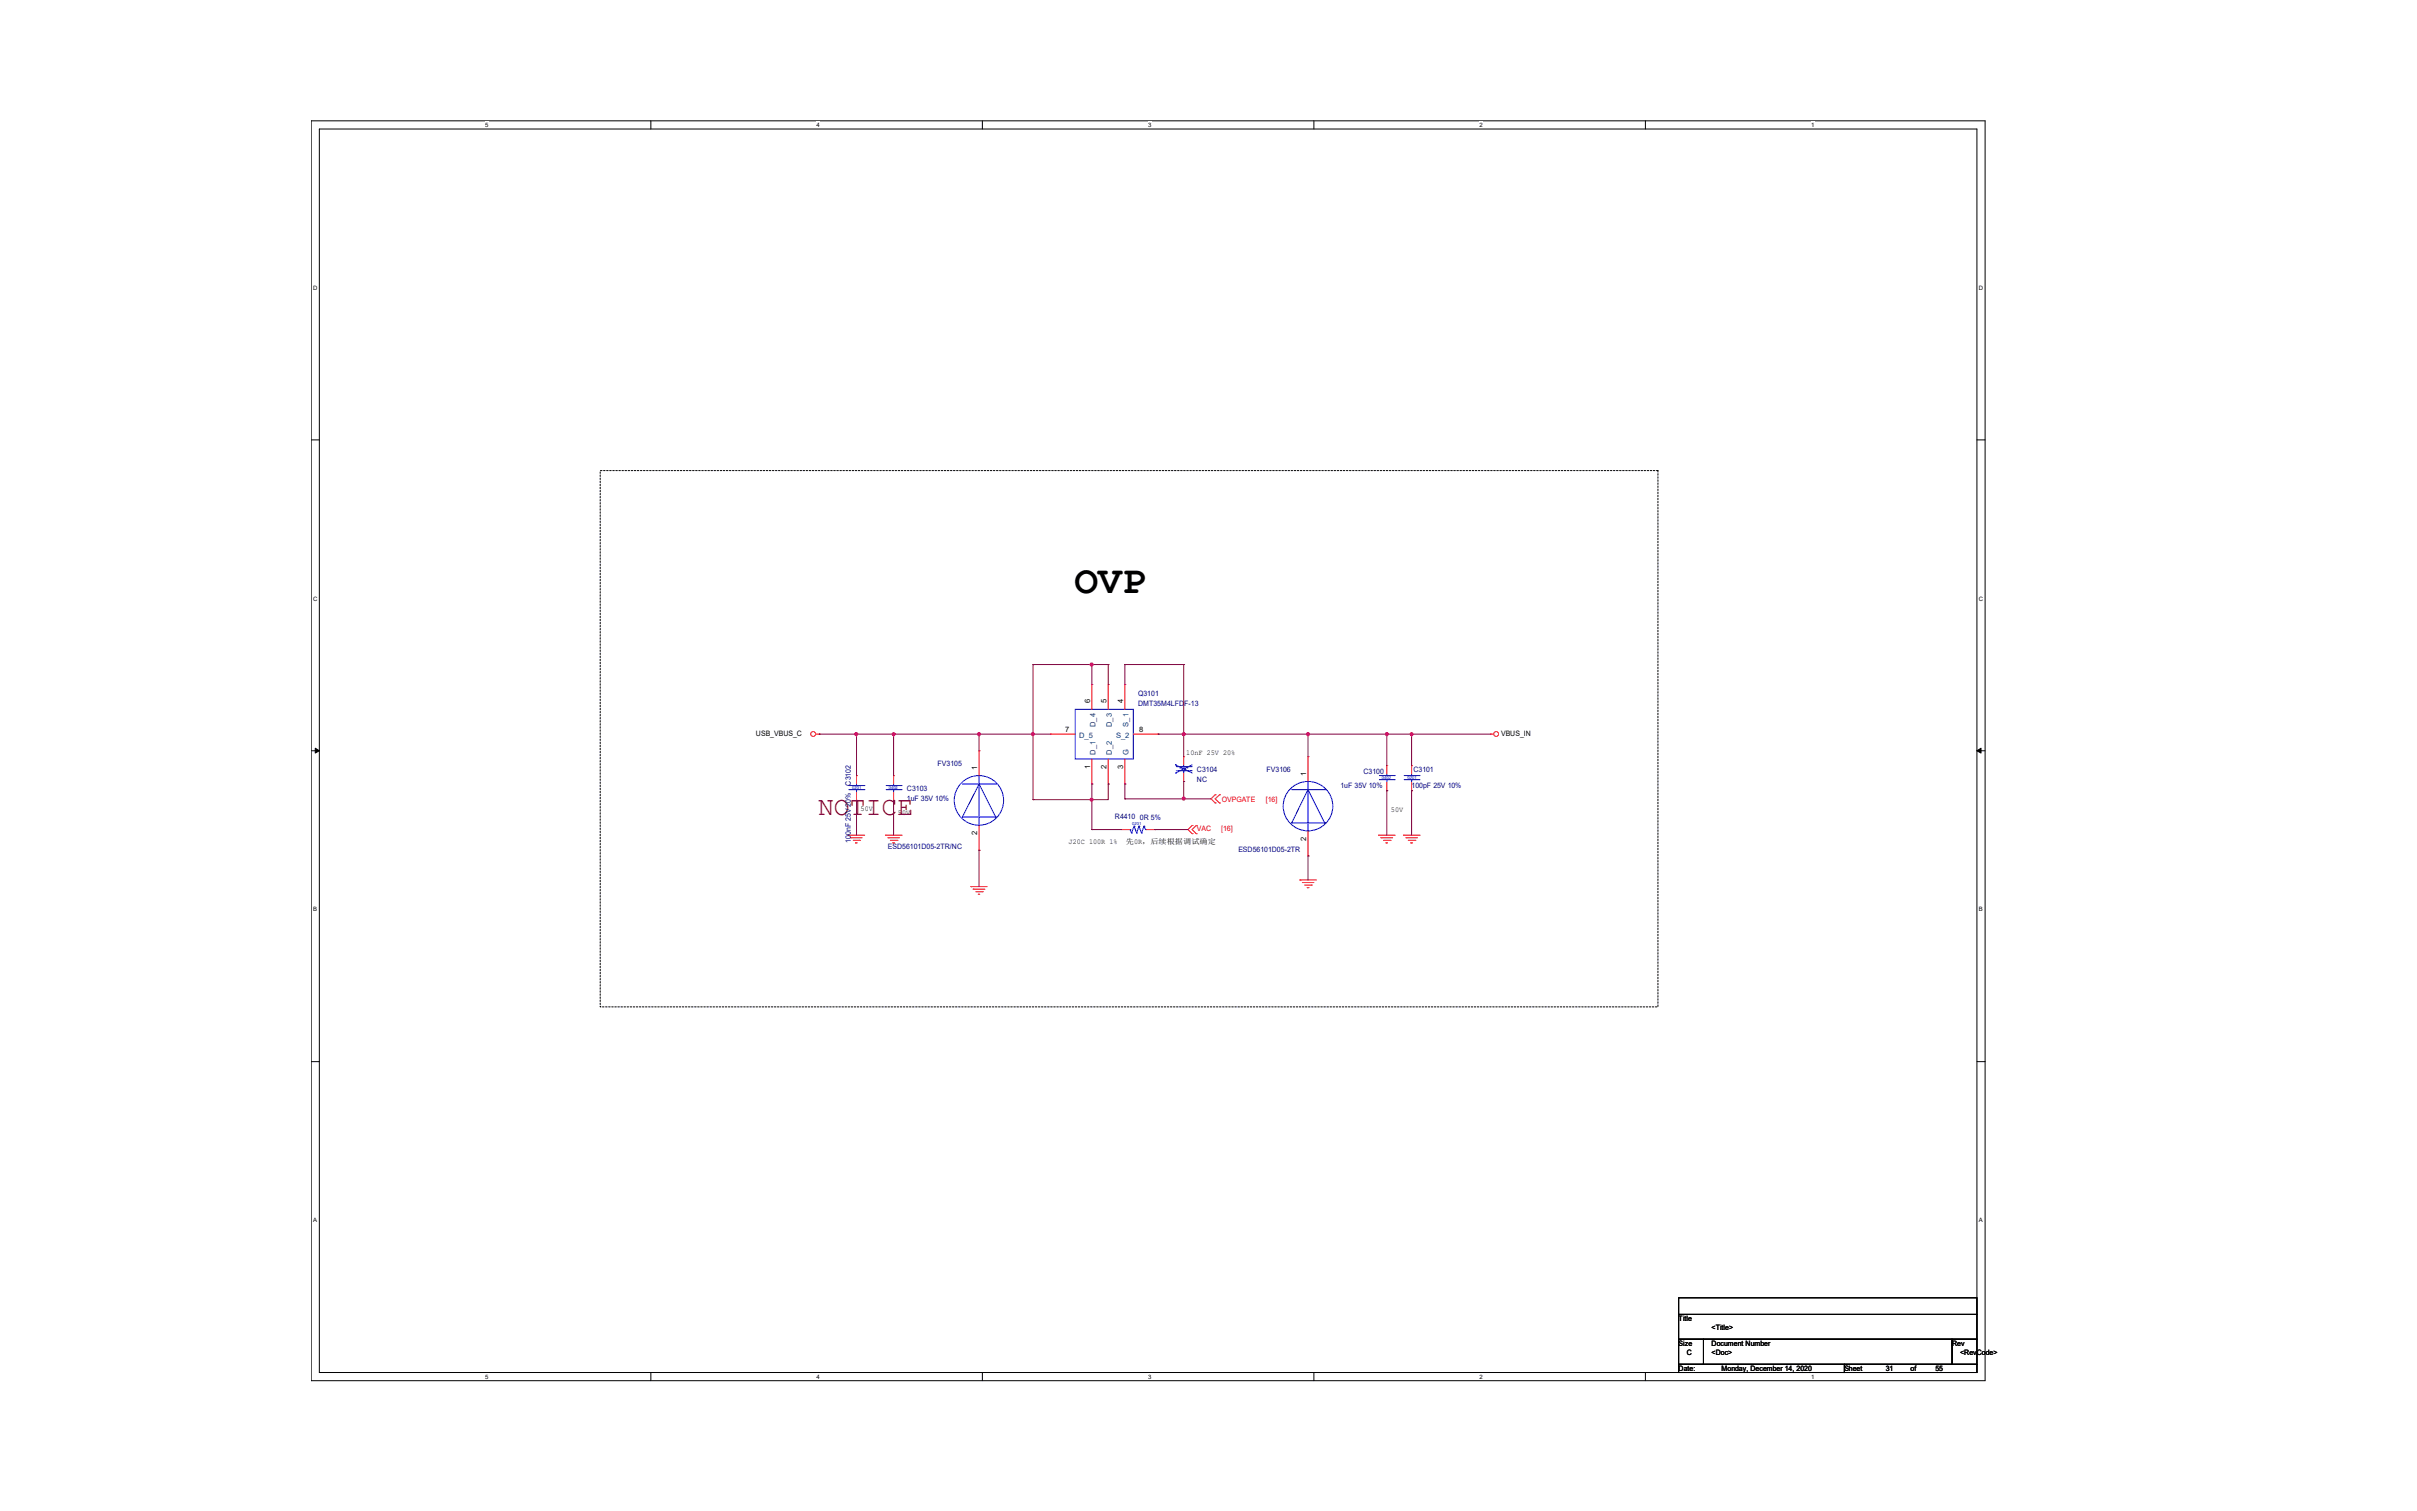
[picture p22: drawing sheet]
<svg xmlns="http://www.w3.org/2000/svg" width="400mm" height="250mm" viewBox="0 0 400 250" stroke-linecap="round" stroke-linejoin="round" font-family="sans-serif">
<defs><g id="words">
<text font-size="6.6" x="177.8" y="98.1">OVP</text>
<text font-size="4.4" fill="#800000" x="135.4" y="134.8">NOTICE</text>
<g font-size="1.2">
<text x="180.4" y="116.4" transform="rotate(-90 180.4 116.4)">6</text>
<text x="183.1" y="116.4" transform="rotate(-90 183.1 116.4)">5</text>
<text x="185.9" y="116.4" transform="rotate(-90 185.9 116.4)">4</text>
<text x="125.1" y="121.8">USB_VBUS_C</text>
<text x="176.3" y="121.2">7</text>
<text x="188.5" y="121.2">8</text>
<text x="196.3" y="125">10nF 25V 20%</text>
<text x="248.4" y="121.8">VBUS_IN</text>
<text x="161.7" y="127.3" transform="rotate(-90 161.7 127.3)">1</text>
<text x="180.4" y="127.2" transform="rotate(-90 180.4 127.2)">1</text>
<text x="183.1" y="127.2" transform="rotate(-90 183.1 127.2)">2</text>
<text x="185.9" y="127.2" transform="rotate(-90 185.9 127.2)">3</text>
<text x="216.2" y="128.3" transform="rotate(-90 216.2 128.3)">1</text>
<text x="142.4" y="134.2">50V</text>
<text x="148.6" y="134.8">50V</text>
<text x="230.2" y="134.4">50V</text>
<text x="161.7" y="138.2" transform="rotate(-90 161.7 138.2)">2</text>
<text x="176.8" y="139.6">J20C 100R 1%</text>
<text x="186.3" y="139.6">先0R，后续根据调试确定</text>
<text x="216.2" y="139.2" transform="rotate(-90 216.2 139.2)">2</text>
<text x="277.8" y="218.6">Title</text>
<text x="283.3" y="220">&lt;Title&gt;</text>
<text x="277.8" y="222.7">Size</text>
<text x="277.8" y="226.9">Date:</text>
<text x="279.2" y="224.1">C</text>
<text x="283.3" y="224.1">&lt;Doc&gt;</text>
<text x="283.3" y="222.7">Document Number</text>
<text x="284.9" y="226.9">Monday, December 14, 2020</text>
<text x="305.2" y="226.9">Sheet</text>
<text x="312.1" y="226.9">31</text>
<text x="316.2" y="226.9">of</text>
<text x="320.3" y="226.9">55</text>
<text x="323.1" y="222.7">Rev</text>
<text x="324.4" y="224.1">&lt;RevCode&gt;</text>
</g>
<g font-size="1.2" fill="#000080">
<text x="188.4" y="115.2">Q3101</text>
<text x="188.4" y="116.8">DMT35M4LFDF-13</text>
<text x="140.8" y="130" transform="rotate(-90 140.8 130)">C3102</text>
<text x="150.1" y="130.9">C3103</text>
<text x="155.2" y="126.7">FV3105</text>
<text x="198.1" y="127.7">C3104</text>
<text x="198.1" y="129.3">NC</text>
<text x="209.6" y="127.7">FV3106</text>
<text x="221.8" y="130.4">1uF 35V 10%</text>
<text x="225.6" y="128">C3100</text>
<text x="233.6" y="130.4">100pF 25V 10%</text>
<text x="233.9" y="127.7">C3101</text>
<text x="150.1" y="132.5">1uF 35V 10%</text>
<text x="184.5" y="135.5">R4410</text>
<text x="188.7" y="135.6">0R 5%</text>
<text x="140.8" y="139.5" transform="rotate(-90 140.8 139.5)">100nF 25V 20%</text>
<text x="147" y="140.4">ESD56101D05-2TR/NC</text>
<text x="204.9" y="141">ESD56101D05-2TR</text>
</g>
<g font-size="1.2" fill="#004080">
<text x="178.6" y="122.1">D_5</text>
<text x="181.3" y="124.9" transform="rotate(-90 181.3 124.9)">D_1</text>
<text x="181.3" y="120.3" transform="rotate(-90 181.3 120.3)">D_4</text>
<text x="184" y="124.9" transform="rotate(-90 184 124.9)">D_2</text>
<text x="184" y="120.3" transform="rotate(-90 184 120.3)">D_3</text>
<text x="184.7" y="122.1">S_2</text>
<text x="186.7" y="124.9" transform="rotate(-90 186.7 124.9)">G</text>
<text x="186.7" y="120.2" transform="rotate(-90 186.7 120.2)">S_1</text>
</g>
<g font-size="1.2" fill="#f00">
<text x="198.1" y="137.6">VAC</text>
<text x="202.1" y="137.6">[16]</text>
<text x="202.2" y="132.6">OVPGATE</text>
<text x="209.5" y="132.6">[16]</text>
</g>
<g font-size="1">
<text x="80.3" y="21">5</text>
<text x="135.1" y="21">4</text>
<text x="190" y="21">3</text>
<text x="244.9" y="21">2</text>
<text x="299.7" y="21">1</text>
<text x="51.8" y="47.9">D</text>
<text x="327.5" y="47.9">D</text>
<text x="51.8" y="99.4">C</text>
<text x="327.5" y="99.4">C</text>
<text x="51.8" y="150.8">B</text>
<text x="327.5" y="150.8">B</text>
<text x="51.8" y="202.2">A</text>
<text x="327.5" y="202.2">A</text>
<text x="80.3" y="228.1">5</text>
<text x="135.1" y="228.1">4</text>
<text x="190" y="228.1">3</text>
<text x="244.9" y="228.1">2</text>
<text x="299.7" y="228.1">1</text>
</g>
<g font-size=".7" fill="#00f">
<text x="141" y="130.5">0201</text>
<text x="147.1" y="130.5">0402</text>
<text x="195.2" y="127.3">0201</text>
<text x="228.7" y="128.8">0402</text>
<text x="232.9" y="128.8">0201</text>
<text x="187.4" y="136.5">0201</text>
</g>
</g></defs>
<path d="M51.5 20h277v208.4h-277zM52.8 21.3h274.4v205.8h-274.4z" fill="none" stroke="#000" stroke-width=".17"/>
<g fill="#fff">
<path d="M80.3 20.1h.5v1.1h-.5z"/>
<path d="M80.3 227.2h.5v1.1h-.5z"/>
</g>
<path d="M107.7 20v1.3M107.7 227.1v1.3" fill="none" stroke="#000" stroke-width=".17"/>
<g fill="#fff">
<path d="M135.1 20.1h.6v1.1h-.6z"/>
<path d="M135.1 227.2h.6v1.1h-.6z"/>
</g>
<path d="M162.6 20v1.3M162.6 227.1v1.3" fill="none" stroke="#000" stroke-width=".17"/>
<g fill="#fff">
<path d="M190 20.1h.6v1.1h-.6z"/>
<path d="M190 227.2h.6v1.1h-.6z"/>
</g>
<path d="M217.4 20v1.3M217.4 227.1v1.3" fill="none" stroke="#000" stroke-width=".17"/>
<g fill="#fff">
<path d="M244.9 20.1h.5v1.1h-.5z"/>
<path d="M244.9 227.2h.5v1.1h-.5z"/>
</g>
<path d="M272.3 20v1.3M272.3 227.1v1.3" fill="none" stroke="#000" stroke-width=".17"/>
<g fill="#fff">
<path d="M299.7 20.1h.6v1.1h-.6z"/>
<path d="M299.7 227.2h.6v1.1h-.6z"/>
<path d="M51.8 47h.8v1.1h-.8z"/>
<path d="M327.5 47h.7v1.1h-.7z"/>
<path d="M51.8 98.5h.8v1.1h-.8z"/>
<path d="M327.5 98.5h.7v1.1h-.7z"/>
</g>
<path d="M51.5 72.8h1.3M327.2 72.8h1.3" fill="none" stroke="#000" stroke-width=".17"/>
<g fill="#fff">
<path d="M51.8 149.9h.7v1.1h-.7z"/>
<path d="M327.5 149.9h.6v1.1h-.6z"/>
</g>
<path d="M51.5 124.2h1.3M327.2 124.2h1.3" fill="none" stroke="#000" stroke-width=".17"/>
<path d="M52.2 123.8l.6 .4-.6 .4zM327.2 124.2l.6-.4v.8z" fill="#000" stroke="#000" stroke-width=".17"/>
<g fill="#fff">
<path d="M51.8 201.3h.7v1.1h-.7z"/>
<path d="M327.5 201.3h.6v1.1h-.6z"/>
</g>
<path d="M51.5 175.7h1.3M327.2 175.7h1.3M277.8 214.7h49.4v2.8h-49.4zM277.8 217.5h49.4v4.1h-49.4zM277.8 221.6h4.1v4.1h-4.1zM277.8 225.7h27.4v1.4h-27.4zM281.9 221.6h41.2v4.1h-41.2zM305.2 225.7h22v1.4h-22zM323.1 221.6h4.1v4.1h-4.1z" fill="none" stroke="#000" stroke-width=".17"/>
<path d="M99.3 77.9h175.1v88.7h-175.1z" fill="none" stroke="#000" stroke-width=".17" stroke-dasharray=".3"/>
<g fill="none" stroke="#f00" stroke-width=".17">
<path d="M180.7 113.3h.1M180.7 113.3v4.1M183.4 113.3h.1M183.4 113.3v4.1M186.2 113.3h.1M186.2 113.3v4.1M135 121.5h.6M135.6 121.5h.1M140.4 138.2h.1M140.4 138.2h2.7M140.8 138.6h.1M140.8 138.6h1.9"/>
<path d="M141.2 139h1.1M141.6 139.5h.1M141.6 139.5h.3M141.7 128.3h.1M141.7 132.4h.1M141.7 128.3v1.4M141.7 131.1v1.3M142.3 139h.1M146.5 138.2h.1M146.5 138.2h2.8M147 138.6h.1M147 138.6h1.9"/>
<path d="M147.3 139h1.1M147.8 139.5h.1M147.8 139.5h.3M147.9 128.3h.1M147.9 132.4h.1M147.9 128.3v1.4M147.9 131.1v1.3M148.4 139h.1M162 124.2h.1M162 124.2v4.1M162 136.6v4.1M173.8 121.5h.1"/>
<path d="M173.8 121.5h4.1M180.7 129.7h.1M180.7 125.6v4.1M183.4 129.7h.1M183.4 125.6v4.1M185.6 137.3h.1M185.6 137.3h1.4M186.2 129.7h.1M186.2 125.6v4.1M187.6 121.5h4.1M189.8 137.3h1.3M191.1 137.3h.1"/>
<path d="M191.7 121.5h.1M195.9 125.2h.1M195.9 129.3h.1M195.9 125.2v1.3M195.9 127.9v1.4M197.3 136.6h.1M197.3 137.9h.1M197.3 136.6l-.7 .7 .7 .6M198 137.9h.1M198 136.6h.1M198 136.6l-.7 .7 .7 .6M201.1 131.5h.1"/>
<path d="M201.1 132.9h.1M201.1 131.5l-.7 .7 .7 .7M201.8 132.9h.1M201.8 131.5h.1M201.8 131.5l-.7 .7 .7 .7M216.5 125.2h.1M216.5 125.2v4.1M216.5 137.5v4.1M228.2 138.2h.1M228.2 138.2h2.7M228.5 138.6h.1M228.5 138.6h2"/>
<path d="M229 139h1.1M229.4 139.5h.1M229.4 139.5h.2M229.5 126.7h.1M229.5 130.8h.1M229.5 126.7v1.4M229.5 129.4v1.4M230.1 139h.1M232.3 138.2h.1M232.3 138.2h2.7M232.7 138.6h.1M232.7 138.6h1.9"/>
<path d="M233.1 139h1.1M233.5 139.5h.1M233.5 139.5h.3M233.6 126.7h.1M233.6 130.8h.1M233.6 126.7v1.4M233.6 129.4v1.4M234.2 139h.1M246.7 121.5h.1M246.7 121.5h.5M160.7 146.7h.1M160.7 146.7h2.7"/>
<path d="M161.1 147.1h.1M161.1 147.1h1.9M161.5 147.5h1.1M161.9 148h.1M161.9 148h.3M162 140.7h.1M162.6 147.5h.1M215.1 145.6h.1M215.1 145.6h2.8M215.5 146h.1M215.5 146h1.9M215.9 146.4h1.1"/>
<path d="M216.3 146.9h.1M216.3 146.9h.3M216.5 141.6h.1M217 146.4h.1"/>
<circle cx="134.6" cy="121.4" r=".4"/>
<circle cx="247.6" cy="121.4" r=".4"/>
</g>
<g fill="none" stroke="#00f" stroke-width=".17">
<path d="M177.9 117.4h9.7v8.2h-9.7zM140.5 130.7h2.5M140.5 130h2.5M141.7 130h.1M141.7 130.7h.1M141.7 129.7v.3M141.7 130.7v.4M143 130.7h.1M143 130h.1M146.7 130.7h2.4M146.7 130h2.4M147.9 130h.1"/>
<path d="M147.9 130.7h.1M147.9 129.7v.3M147.9 130.7v.4M149.1 130.7h.1M149.1 130h.1M159.3 135.2h.1M159.3 129.7h5.5M159.3 135.2l2.7-5.5 2.8 5.5M159.3 135.2h5.5M162 136.6h.1M162 128.3v8.3M164.8 129.7h.1"/>
<path d="M164.8 135.2h.1M187 137.3h.1M187 137.3l.3 .5M187.3 137.8h.1M187.7 136.7h.1M187.7 136.7l.4 1.1M187.7 136.7l-.4 1.1M188.1 137.8h.1M188.5 136.7h.1M188.5 136.7l.4 1.1M188.5 136.7l-.4 1.1M188.9 137.8h.1"/>
<path d="M189.3 136.7h.1M189.3 136.7l.3 .6M189.3 136.7l-.4 1.1M189.6 137.3h.1M189.6 137.3h.2M194.5 127.9h.1M194.5 126.5h.1M194.5 126.5l2.8 1.4M194.7 127.5h2.4M194.7 126.8h2.4M195.9 126.8h.1M195.9 127.5h.1"/>
<path d="M195.9 126.5v.3M195.9 127.5v.4M197.1 127.5h.1M197.1 126.8h.1M197.3 126.5l-2.8 1.4M213.8 136.2h.1M213.8 130.7h5.4M213.8 136.2l2.7-5.5 2.7 5.5M213.8 136.2h5.4M216.5 137.5h.1M216.5 129.3v8.2M219.2 130.7h.1"/>
<path d="M219.2 136.2h.1M228.3 129h2.4M228.3 128.3h2.4M229.5 128.3h.1M229.5 129h.1M229.5 128.1v.2M229.5 129v.4M230.7 129h.1M230.7 128.3h.1M232.4 129h2.4M232.4 128.3h2.4M233.6 128.3h.1"/>
<path d="M233.6 129h.1M233.6 128.1v.2M233.6 129v.4M234.8 129h.1M234.8 128.3h.1"/>
<circle cx="162" cy="132.4" r="4.1"/>
<circle cx="216.5" cy="133.4" r="4.1"/>
</g>
<g fill="none" stroke="#800040" stroke-width=".17">
<path d="M171 110h.1M171 110v22.3M171 110h12.4M180.7 110h.1M180.7 110v3.3M183.4 110h.1M183.4 110v3.3M186.2 110h.1M186.2 110h9.7M186.2 110v3.3M195.9 110h.1M195.9 110v15.2"/>
<path d="M135.6 121.5h.1M135.6 121.5h38.2M141.7 121.5h.1M141.7 132.4h.1M141.7 121.5v6.8M141.7 132.4v5.8M147.9 121.5h.1M147.9 132.4h.1M147.9 121.5v6.8M147.9 132.4v5.8M162 121.5h.1M162 121.5v2.7"/>
<path d="M171 121.5h.1M171 132.3h.1M180.7 129.7h.1M180.7 132.3h.1M180.7 137.3h.1M180.7 129.7v7.6M180.7 137.3h4.9M183.4 129.7h.1M183.4 129.7v2.6h-12.4M186.2 129.7h.1M186.2 132.2h.1M186.2 129.7v2.5"/>
<path d="M186.2 132.2h14.2M191.1 137.3h.1M191.1 137.3h5.5M191.7 121.5h.1M191.7 121.5h55M195.9 121.5h.1M195.9 129.3h.1M195.9 132.2h.1M195.9 129.3v2.9M216.5 121.5h.1M216.5 121.5v3.7M229.5 121.5h.1"/>
<path d="M229.5 130.8h.1M229.5 121.5v5.2M229.5 130.8v7.4M233.6 121.5h.1M233.6 130.8h.1M233.6 121.5v5.2M233.6 130.8v7.4M162 140.7h.1M162 140.7v6M216.5 141.6h.1M216.5 141.6v4"/>
</g>
<g fill="#f0f" stroke="#f0f" stroke-width=".17">
<circle cx="141.7" cy="121.5" r=".25"/>
<circle cx="147.9" cy="121.5" r=".25"/>
<circle cx="216.5" cy="121.5" r=".25"/>
<circle cx="229.5" cy="121.5" r=".25"/>
<circle cx="233.6" cy="121.5" r=".25"/>
<circle cx="180.7" cy="110" r=".25"/>
<circle cx="195.9" cy="121.5" r=".25"/>
<circle cx="162" cy="121.5" r=".25"/>
<circle cx="170.9" cy="121.5" r=".25"/>
<circle cx="180.7" cy="132.3" r=".25"/>
<circle cx="195.9" cy="132.1" r=".25"/>
</g>
<use href="#words"/>
</svg>
